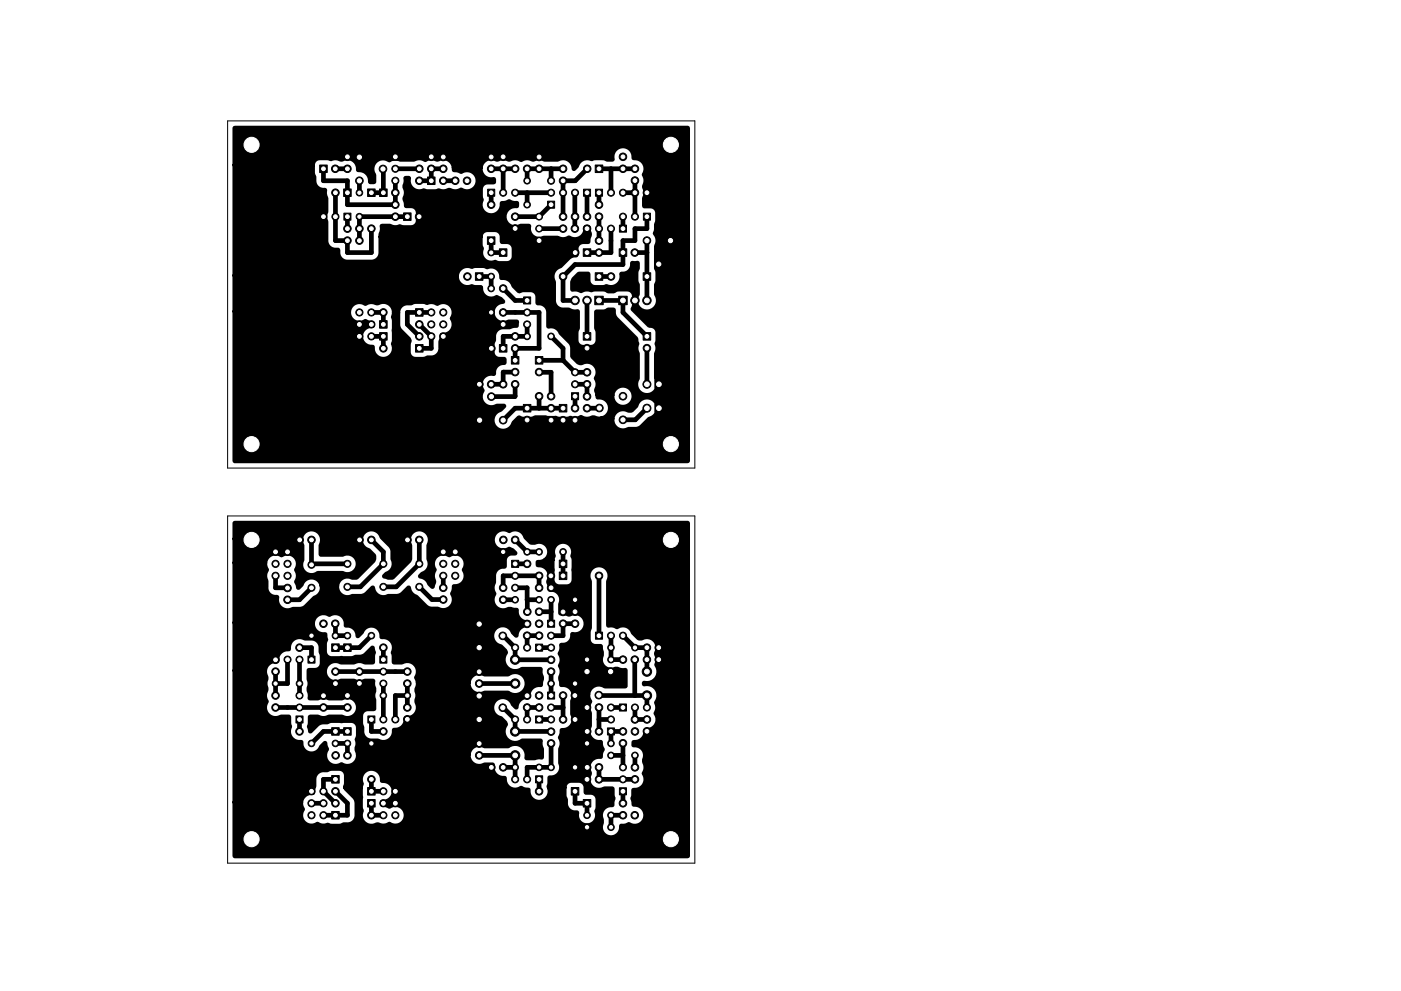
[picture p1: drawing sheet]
<svg xmlns="http://www.w3.org/2000/svg" width="297mm" height="210mm" viewBox="0 0 297 210" stroke-linecap="round" stroke-linejoin="round" font-family="sans-serif">
<path d="M48.3 25.6h99v73.7h-99zM48.3 109.5h99v73.6h-99z" fill="none" stroke="#000" stroke-width=".21"/>
<g fill="#000" stroke="#000" stroke-width=".21">
<path d="M67.8 35h1.6v1.6h-1.6zM83.1 32.5h1.5v1.5h-1.5zM90.6 37.5h1.6v1.6h-1.6zM126.2 35h1.6v1.6h-1.6zM72.9 45.2h1.5v1.5h-1.5zM72.9 40.1h1.6v1.6h-1.6zM77.9 40.1h1.6v1.6h-1.6zM80.5 40.1h1.6v1.6h-1.6zM85.6 45.2h1.6v1.6h-1.6zM100.8 57.9h1.6v1.6h-1.6zM103.4 40.1h1.5v1.5h-1.5zM103.3 50.2h1.6v1.6h-1.6z"/>
<path d="M105.9 52.8h1.6v1.6h-1.6zM116.1 42.7h1.5v1.5h-1.5zM123.7 40.1h1.5v1.5h-1.5zM123.7 52.8h1.6v1.6h-1.6zM126.2 40.1h1.6v1.5h-1.6zM126.2 57.9h1.6v1.6h-1.6zM131.3 52.8h1.6v1.6h-1.6zM131.3 47.8h1.5v1.5h-1.5zM136.4 45.2h1.5v1.5h-1.5zM136.4 57.9h1.6v1.6h-1.6zM80.5 68h1.6v1.6h-1.6zM80.5 70.6h1.6v1.6h-1.6z"/>
<path d="M88.1 73.1h1.6v1.6h-1.6zM88.1 65.5h1.6v1.6h-1.6zM105.9 73.1h1.6v1.6h-1.6zM108.4 75.6h1.6v1.6h-1.6zM111 63h1.5v1.5h-1.5zM113.5 75.6h1.6v1.6h-1.6zM123.7 70.6h1.6v1.6h-1.6zM126.1 62.8h1.8v1.8h-1.8zM131.2 62.8h1.8v1.8h-1.8zM136.4 70.6h1.6v1.6h-1.6zM111 85.8h1.6v1.6h-1.6zM116 88.3h1.6v1.6h-1.6z"/>
<path d="M118.6 85.8h1.6v1.6h-1.6zM121.2 83.3h1.5v1.5h-1.5zM138.9 80.7h1.6v1.7h-1.6zM138.9 85.8h1.6v1.7h-1.6zM108.5 118.9h1.5v1.5h-1.5zM118.6 118.8h1.6v1.6h-1.6zM65.3 139.2h1.5v1.5h-1.5zM70.3 136.6h1.6v1.6h-1.6zM72.9 136.6h1.6v1.6h-1.6zM113.5 136.7h1.6v1.5h-1.6zM116.1 131.6h1.5v1.5h-1.5zM118.6 121.4h1.6v1.6h-1.6z"/>
<path d="M126.2 134.1h1.6v1.5h-1.6zM62.7 151.9h1.6v1.5h-1.6zM70.3 154.4h1.6v1.6h-1.6zM72.9 154.4h1.6v1.6h-1.6zM78 151.9h1.5v1.5h-1.5zM80.5 139.2h1.5v1.5h-1.5zM113.5 151.9h1.6v1.5h-1.6zM116.1 146.8h1.5v1.5h-1.5zM128.8 154.4h1.5v1.5h-1.5zM131.3 149.4h1.5v1.5h-1.5zM70.3 164.5h1.6v1.6h-1.6zM70.3 172.2h1.6v1.6h-1.6z"/>
<path d="M77.9 169.6h1.6v1.6h-1.6zM77.9 167.1h1.6v1.6h-1.6zM113.5 164.6h1.6v1.5h-1.6zM121.1 167.1h1.6v1.6h-1.6zM123.7 169.6h1.6v1.6h-1.6zM131.3 167.1h1.5v1.5h-1.5z"/>
<circle cx="53.3" cy="30.7" r="3.2"/>
<circle cx="71.1" cy="35.8" r=".8"/>
<circle cx="73.7" cy="35.8" r=".8"/>
<circle cx="73.7" cy="33.3" r=".8"/>
<circle cx="76.2" cy="33.3" r=".81"/>
<circle cx="76.2" cy="38.3" r=".81"/>
<circle cx="81.2" cy="35.8" r=".81"/>
<circle cx="83.8" cy="38.3" r=".75"/>
<circle cx="83.8" cy="35.8" r=".75"/>
<circle cx="88.9" cy="35.8" r=".8"/>
<circle cx="88.9" cy="38.3" r=".8"/>
<circle cx="91.4" cy="35.8" r=".8"/>
<circle cx="91.4" cy="33.3" r=".8"/>
<circle cx="94" cy="33.3" r=".8"/>
<circle cx="94" cy="35.8" r=".8"/>
<circle cx="94" cy="38.3" r=".8"/>
<circle cx="96.5" cy="38.3" r=".8"/>
<circle cx="99" cy="38.3" r=".8"/>
<circle cx="104.1" cy="33.3" r=".8"/>
<circle cx="104.1" cy="35.8" r=".8"/>
<circle cx="106.7" cy="35.8" r=".8"/>
<circle cx="106.7" cy="33.3" r=".8"/>
<circle cx="109.2" cy="35.8" r=".8"/>
<circle cx="111.8" cy="35.8" r=".8"/>
<circle cx="111.8" cy="38.3" r=".7"/>
<circle cx="114.3" cy="33.3" r=".8"/>
<circle cx="114.3" cy="35.8" r=".8"/>
<circle cx="116.8" cy="38.3" r=".75"/>
<circle cx="119.4" cy="35.8" r=".8"/>
<circle cx="119.4" cy="38.3" r=".8"/>
<circle cx="124.5" cy="35.8" r=".8"/>
<circle cx="132.1" cy="33.3" r=".8"/>
<circle cx="132.1" cy="35.8" r=".8"/>
<circle cx="134.6" cy="38.3" r=".8"/>
<circle cx="134.6" cy="35.8" r=".8"/>
<circle cx="142.2" cy="30.7" r="3.2"/>
<circle cx="68.6" cy="46" r=".75"/>
<circle cx="71.1" cy="46" r=".75"/>
<circle cx="71.1" cy="40.9" r=".8"/>
<circle cx="73.7" cy="51" r=".8"/>
<circle cx="73.7" cy="48.5" r=".8"/>
<circle cx="76.2" cy="51" r=".8"/>
<circle cx="76.2" cy="48.5" r=".8"/>
<circle cx="76.2" cy="40.9" r=".7"/>
<circle cx="76.2" cy="46" r=".7"/>
<circle cx="78.7" cy="48.5" r=".8"/>
<circle cx="83.8" cy="40.9" r=".8"/>
<circle cx="83.8" cy="43.4" r=".8"/>
<circle cx="83.8" cy="46" r=".8"/>
<circle cx="88.9" cy="46" r=".8"/>
<circle cx="99.1" cy="58.7" r=".8"/>
<circle cx="104.1" cy="43.4" r=".8"/>
<circle cx="104.1" cy="53.6" r=".7"/>
<circle cx="104.1" cy="58.7" r=".7"/>
<circle cx="106.7" cy="40.9" r=".75"/>
<circle cx="109.2" cy="48.5" r=".8"/>
<circle cx="109.2" cy="40.9" r=".75"/>
<circle cx="109.2" cy="46" r=".8"/>
<circle cx="111.8" cy="43.4" r=".7"/>
<circle cx="114.3" cy="46" r=".72"/>
<circle cx="114.3" cy="51" r=".72"/>
<circle cx="114.3" cy="48.5" r=".72"/>
<circle cx="116.8" cy="40.9" r=".75"/>
<circle cx="119.4" cy="40.9" r=".75"/>
<circle cx="119.4" cy="58.7" r=".8"/>
<circle cx="119.4" cy="46" r=".8"/>
<circle cx="119.4" cy="48.5" r=".8"/>
<circle cx="121.9" cy="48.5" r=".8"/>
<circle cx="121.9" cy="40.9" r=".75"/>
<circle cx="121.9" cy="46" r=".8"/>
<circle cx="122" cy="53.6" r=".8"/>
<circle cx="124.5" cy="46" r=".8"/>
<circle cx="124.5" cy="48.5" r=".8"/>
<circle cx="127" cy="48.5" r=".75"/>
<circle cx="127" cy="43.4" r=".8"/>
<circle cx="127" cy="51" r=".8"/>
<circle cx="127" cy="46" r=".8"/>
<circle cx="127" cy="53.6" r=".8"/>
<circle cx="129.5" cy="40.9" r=".75"/>
<circle cx="129.5" cy="48.5" r=".75"/>
<circle cx="129.5" cy="58.7" r=".8"/>
<circle cx="132.1" cy="40.9" r=".75"/>
<circle cx="132.1" cy="46" r=".75"/>
<circle cx="134.6" cy="53.6" r=".8"/>
<circle cx="134.6" cy="46" r=".75"/>
<circle cx="134.6" cy="40.9" r=".8"/>
<circle cx="137.2" cy="40.9" r=".8"/>
<circle cx="137.2" cy="51" r=".81"/>
<circle cx="139.7" cy="56" r=".81"/>
<circle cx="142.2" cy="51" r=".81"/>
<circle cx="76.2" cy="66.3" r=".76"/>
<circle cx="76.2" cy="71.4" r=".76"/>
<circle cx="76.2" cy="68.8" r=".76"/>
<circle cx="78.7" cy="68.8" r=".76"/>
<circle cx="78.7" cy="71.4" r=".76"/>
<circle cx="78.7" cy="66.3" r=".76"/>
<circle cx="81.3" cy="66.3" r=".8"/>
<circle cx="81.3" cy="73.9" r=".8"/>
<circle cx="88.9" cy="68.8" r=".8"/>
<circle cx="88.9" cy="71.4" r=".8"/>
<circle cx="91.4" cy="68.8" r=".76"/>
<circle cx="91.4" cy="71.4" r=".76"/>
<circle cx="91.4" cy="66.3" r=".76"/>
<circle cx="94" cy="71.4" r=".76"/>
<circle cx="94" cy="66.3" r=".76"/>
<circle cx="94" cy="68.8" r=".76"/>
<circle cx="104.1" cy="66.3" r=".7"/>
<circle cx="104.1" cy="61.2" r=".7"/>
<circle cx="104.2" cy="73.9" r=".8"/>
<circle cx="106.7" cy="61.2" r=".8"/>
<circle cx="106.7" cy="66.3" r=".8"/>
<circle cx="106.7" cy="68.8" r=".8"/>
<circle cx="109.2" cy="78.9" r=".8"/>
<circle cx="109.2" cy="73.9" r=".8"/>
<circle cx="109.2" cy="71.4" r=".8"/>
<circle cx="111.8" cy="66.3" r=".75"/>
<circle cx="111.8" cy="68.8" r=".75"/>
<circle cx="111.8" cy="71.4" r=".7"/>
<circle cx="114.3" cy="78.9" r=".8"/>
<circle cx="116.8" cy="71.4" r=".7"/>
<circle cx="121.9" cy="79" r=".75"/>
<circle cx="121.9" cy="63.7" r=".9"/>
<circle cx="124.5" cy="73.9" r=".8"/>
<circle cx="124.5" cy="79" r=".8"/>
<circle cx="124.5" cy="63.7" r=".9"/>
<circle cx="134.6" cy="63.7" r=".9"/>
<circle cx="137.2" cy="73.9" r=".8"/>
<circle cx="137.2" cy="63.7" r=".9"/>
<circle cx="53.3" cy="94.2" r="3.2"/>
<circle cx="101.6" cy="81.5" r=".8"/>
<circle cx="101.7" cy="89.1" r=".81"/>
<circle cx="104.1" cy="81.5" r=".8"/>
<circle cx="104.2" cy="84.1" r=".81"/>
<circle cx="106.7" cy="81.5" r=".8"/>
<circle cx="106.7" cy="89.1" r=".81"/>
<circle cx="109.2" cy="81.5" r=".8"/>
<circle cx="111.8" cy="89.1" r=".8"/>
<circle cx="114.3" cy="84.1" r=".8"/>
<circle cx="116.8" cy="84.1" r=".8"/>
<circle cx="116.8" cy="86.6" r=".8"/>
<circle cx="119.4" cy="89.1" r=".8"/>
<circle cx="121.9" cy="81.5" r=".75"/>
<circle cx="121.9" cy="86.6" r=".8"/>
<circle cx="121.9" cy="89.1" r=".8"/>
<circle cx="124.5" cy="84.1" r=".8"/>
<circle cx="124.5" cy="86.6" r=".8"/>
<circle cx="124.5" cy="81.5" r=".8"/>
<circle cx="127.1" cy="86.6" r=".81"/>
<circle cx="132.1" cy="84.1" r=".81"/>
<circle cx="132.1" cy="89.1" r=".81"/>
<circle cx="137.2" cy="81.5" r=".85"/>
<circle cx="137.2" cy="86.6" r=".85"/>
<circle cx="142.2" cy="94.2" r="3.2"/>
<circle cx="53.3" cy="114.5" r="3.2"/>
<circle cx="58.4" cy="117.1" r=".76"/>
<circle cx="58.4" cy="119.6" r=".76"/>
<circle cx="61" cy="117.1" r=".76"/>
<circle cx="61" cy="119.6" r=".76"/>
<circle cx="63.5" cy="114.5" r=".8"/>
<circle cx="66" cy="119.8" r=".75"/>
<circle cx="66" cy="114.5" r=".8"/>
<circle cx="73.7" cy="119.6" r=".75"/>
<circle cx="76.2" cy="114.5" r=".8"/>
<circle cx="78.7" cy="114.5" r=".8"/>
<circle cx="81.3" cy="119.6" r=".75"/>
<circle cx="86.4" cy="114.5" r=".8"/>
<circle cx="88.9" cy="119.6" r=".75"/>
<circle cx="88.9" cy="114.5" r=".8"/>
<circle cx="94" cy="117.1" r=".76"/>
<circle cx="94" cy="119.6" r=".76"/>
<circle cx="96.5" cy="117.1" r=".76"/>
<circle cx="96.5" cy="119.6" r=".76"/>
<circle cx="106.7" cy="117.1" r=".7"/>
<circle cx="106.7" cy="114.5" r=".8"/>
<circle cx="109.2" cy="114.5" r=".8"/>
<circle cx="111.8" cy="119.6" r=".8"/>
<circle cx="111.8" cy="117.1" r=".7"/>
<circle cx="114.3" cy="117.1" r=".7"/>
<circle cx="119.4" cy="117.1" r=".7"/>
<circle cx="142.2" cy="114.5" r="3.2"/>
<circle cx="58.4" cy="140" r=".8"/>
<circle cx="58.4" cy="122.2" r=".76"/>
<circle cx="61" cy="124.7" r=".8"/>
<circle cx="61" cy="139.9" r=".75"/>
<circle cx="61" cy="122.2" r=".76"/>
<circle cx="61" cy="127.2" r=".8"/>
<circle cx="63.5" cy="139.9" r=".75"/>
<circle cx="63.5" cy="137.4" r=".8"/>
<circle cx="66" cy="124.7" r=".75"/>
<circle cx="66" cy="134.9" r=".7"/>
<circle cx="68.6" cy="132.3" r=".8"/>
<circle cx="71.1" cy="132.3" r=".8"/>
<circle cx="71.1" cy="134.9" r=".7"/>
<circle cx="73.7" cy="124.5" r=".75"/>
<circle cx="73.7" cy="134.9" r=".7"/>
<circle cx="78.7" cy="134.9" r=".7"/>
<circle cx="81.3" cy="124.5" r=".75"/>
<circle cx="81.3" cy="137.4" r=".8"/>
<circle cx="88.9" cy="124.5" r=".75"/>
<circle cx="94" cy="127.2" r=".8"/>
<circle cx="94" cy="122.2" r=".76"/>
<circle cx="94" cy="124.7" r=".8"/>
<circle cx="96.5" cy="122.2" r=".76"/>
<circle cx="101.6" cy="137.4" r=".81"/>
<circle cx="101.6" cy="132.4" r=".81"/>
<circle cx="106.6" cy="134.9" r=".81"/>
<circle cx="106.7" cy="127.2" r=".8"/>
<circle cx="106.7" cy="124.7" r=".8"/>
<circle cx="109.2" cy="139.9" r="1"/>
<circle cx="109.2" cy="124.7" r=".75"/>
<circle cx="109.2" cy="122.2" r=".75"/>
<circle cx="109.2" cy="137.4" r=".75"/>
<circle cx="109.2" cy="127.2" r=".7"/>
<circle cx="111.8" cy="132.4" r=".8"/>
<circle cx="111.8" cy="137.4" r=".75"/>
<circle cx="111.8" cy="134.9" r=".8"/>
<circle cx="111.8" cy="129.8" r=".8"/>
<circle cx="114.3" cy="132.3" r=".8"/>
<circle cx="114.3" cy="124.7" r=".8"/>
<circle cx="114.3" cy="122.2" r=".8"/>
<circle cx="114.3" cy="129.8" r=".8"/>
<circle cx="114.3" cy="134.9" r=".8"/>
<circle cx="114.3" cy="127.2" r=".7"/>
<circle cx="116.8" cy="122.2" r=".8"/>
<circle cx="116.8" cy="140" r=".8"/>
<circle cx="116.8" cy="134.9" r=".75"/>
<circle cx="116.8" cy="137.4" r=".75"/>
<circle cx="116.8" cy="124.7" r=".8"/>
<circle cx="116.8" cy="127.2" r=".7"/>
<circle cx="119.4" cy="129.8" r=".8"/>
<circle cx="119.4" cy="132.3" r=".8"/>
<circle cx="121.9" cy="129.8" r=".8"/>
<circle cx="121.9" cy="132.3" r=".8"/>
<circle cx="121.9" cy="127.2" r=".7"/>
<circle cx="124.5" cy="139.9" r=".7"/>
<circle cx="127" cy="122.2" r=".8"/>
<circle cx="129.5" cy="134.9" r=".75"/>
<circle cx="129.5" cy="139.9" r=".7"/>
<circle cx="129.5" cy="137.4" r=".7"/>
<circle cx="132.1" cy="134.9" r=".75"/>
<circle cx="132.1" cy="139.9" r=".8"/>
<circle cx="134.6" cy="139.9" r=".8"/>
<circle cx="134.6" cy="137.4" r=".7"/>
<circle cx="137.2" cy="137.4" r=".8"/>
<circle cx="137.2" cy="139.9" r=".8"/>
<circle cx="139.7" cy="139.9" r=".8"/>
<circle cx="139.7" cy="137.4" r=".8"/>
<circle cx="58.4" cy="147.6" r=".8"/>
<circle cx="58.4" cy="150.1" r=".8"/>
<circle cx="58.4" cy="142.5" r=".8"/>
<circle cx="58.4" cy="145" r=".7"/>
<circle cx="63.5" cy="147.6" r=".75"/>
<circle cx="63.5" cy="150.1" r=".75"/>
<circle cx="63.5" cy="155.2" r=".8"/>
<circle cx="63.5" cy="145" r=".7"/>
<circle cx="66" cy="157.7" r=".7"/>
<circle cx="68.6" cy="147.6" r=".8"/>
<circle cx="68.6" cy="150.1" r=".8"/>
<circle cx="71.1" cy="145" r=".8"/>
<circle cx="71.1" cy="142.5" r=".8"/>
<circle cx="71.1" cy="157.7" r=".7"/>
<circle cx="73.7" cy="147.6" r=".8"/>
<circle cx="73.7" cy="150.1" r=".8"/>
<circle cx="73.7" cy="157.7" r=".7"/>
<circle cx="76.2" cy="145" r=".8"/>
<circle cx="76.2" cy="142.5" r=".8"/>
<circle cx="78.7" cy="157.7" r=".7"/>
<circle cx="81.3" cy="145" r=".75"/>
<circle cx="81.3" cy="142.5" r=".75"/>
<circle cx="81.3" cy="152.6" r=".75"/>
<circle cx="81.3" cy="155.2" r=".8"/>
<circle cx="81.3" cy="147.6" r=".7"/>
<circle cx="83.8" cy="152.6" r=".75"/>
<circle cx="86.4" cy="152.6" r=".8"/>
<circle cx="86.4" cy="150.1" r=".8"/>
<circle cx="86.4" cy="142.5" r=".8"/>
<circle cx="86.4" cy="145" r=".8"/>
<circle cx="86.4" cy="147.6" r=".7"/>
<circle cx="101.6" cy="142.5" r=".8"/>
<circle cx="101.6" cy="157.8" r=".8"/>
<circle cx="101.6" cy="145" r=".8"/>
<circle cx="101.6" cy="152.6" r=".81"/>
<circle cx="101.6" cy="147.6" r=".81"/>
<circle cx="106.6" cy="150.1" r=".81"/>
<circle cx="109.2" cy="155.2" r="1"/>
<circle cx="109.2" cy="145" r="1"/>
<circle cx="109.2" cy="152.6" r=".75"/>
<circle cx="111.8" cy="147.6" r=".8"/>
<circle cx="111.8" cy="152.6" r=".75"/>
<circle cx="111.8" cy="150.1" r=".8"/>
<circle cx="114.3" cy="147.6" r=".8"/>
<circle cx="114.3" cy="150.1" r=".8"/>
<circle cx="116.8" cy="155.2" r=".8"/>
<circle cx="116.8" cy="150.1" r=".75"/>
<circle cx="116.8" cy="152.6" r=".75"/>
<circle cx="116.8" cy="157.7" r=".8"/>
<circle cx="116.8" cy="142.5" r=".8"/>
<circle cx="116.8" cy="145" r=".7"/>
<circle cx="119.4" cy="147.6" r=".8"/>
<circle cx="119.4" cy="152.6" r=".8"/>
<circle cx="121.9" cy="147.6" r=".8"/>
<circle cx="121.9" cy="152.6" r=".8"/>
<circle cx="121.9" cy="145" r=".7"/>
<circle cx="124.5" cy="150.1" r=".8"/>
<circle cx="124.5" cy="157.7" r=".7"/>
<circle cx="124.5" cy="142.5" r=".81"/>
<circle cx="124.5" cy="155.2" r=".8"/>
<circle cx="127" cy="147.5" r=".81"/>
<circle cx="127" cy="155.2" r=".8"/>
<circle cx="127" cy="150.1" r=".8"/>
<circle cx="129.5" cy="142.5" r=".81"/>
<circle cx="129.5" cy="150.1" r=".75"/>
<circle cx="129.5" cy="152.6" r=".75"/>
<circle cx="129.5" cy="157.7" r=".7"/>
<circle cx="132.1" cy="157.7" r=".8"/>
<circle cx="132.1" cy="155.2" r=".8"/>
<circle cx="134.6" cy="150.1" r=".75"/>
<circle cx="134.6" cy="155.2" r=".8"/>
<circle cx="134.6" cy="152.6" r=".8"/>
<circle cx="137.2" cy="155.1" r=".8"/>
<circle cx="137.2" cy="147.6" r="1"/>
<circle cx="137.2" cy="142.5" r="1"/>
<circle cx="137.2" cy="150.1" r=".75"/>
<circle cx="137.2" cy="152.6" r=".8"/>
<circle cx="53.3" cy="178" r="3.2"/>
<circle cx="66" cy="170.4" r=".76"/>
<circle cx="66" cy="167.9" r=".76"/>
<circle cx="66" cy="173" r=".76"/>
<circle cx="68.6" cy="167.9" r=".76"/>
<circle cx="68.6" cy="173" r=".76"/>
<circle cx="68.6" cy="170.4" r=".76"/>
<circle cx="71.1" cy="170.4" r=".8"/>
<circle cx="71.1" cy="167.9" r=".8"/>
<circle cx="71.2" cy="160.3" r=".8"/>
<circle cx="73.7" cy="160.3" r=".8"/>
<circle cx="78.7" cy="173" r=".8"/>
<circle cx="78.7" cy="165.3" r=".8"/>
<circle cx="81.3" cy="167.9" r=".76"/>
<circle cx="81.3" cy="170.4" r=".76"/>
<circle cx="81.3" cy="173" r=".76"/>
<circle cx="83.8" cy="167.9" r=".76"/>
<circle cx="83.8" cy="170.4" r=".76"/>
<circle cx="83.8" cy="173" r=".76"/>
<circle cx="101.6" cy="160.3" r=".8"/>
<circle cx="104.2" cy="162.8" r=".8"/>
<circle cx="106.7" cy="162.8" r=".8"/>
<circle cx="109.2" cy="160.3" r="1"/>
<circle cx="109.2" cy="165.3" r=".75"/>
<circle cx="109.2" cy="162.8" r=".7"/>
<circle cx="111.8" cy="165.3" r=".75"/>
<circle cx="114.3" cy="167.9" r=".8"/>
<circle cx="114.3" cy="162.8" r=".7"/>
<circle cx="116.8" cy="162.8" r=".7"/>
<circle cx="121.9" cy="162.8" r=".7"/>
<circle cx="124.5" cy="165.3" r=".8"/>
<circle cx="124.5" cy="175.5" r=".7"/>
<circle cx="124.5" cy="173" r=".7"/>
<circle cx="124.5" cy="162.8" r=".8"/>
<circle cx="127" cy="165.3" r=".8"/>
<circle cx="127" cy="162.8" r=".8"/>
<circle cx="129.5" cy="175.5" r=".7"/>
<circle cx="129.5" cy="160.3" r=".7"/>
<circle cx="129.5" cy="173" r=".7"/>
<circle cx="132.1" cy="162.8" r=".75"/>
<circle cx="132.1" cy="165.3" r=".75"/>
<circle cx="132.1" cy="170.4" r=".8"/>
<circle cx="132.1" cy="173" r=".8"/>
<circle cx="134.6" cy="173" r=".8"/>
<circle cx="134.6" cy="165.3" r=".8"/>
<circle cx="134.6" cy="162.8" r=".8"/>
<circle cx="134.6" cy="160.3" r=".7"/>
<circle cx="142.2" cy="178" r="3.2"/>
</g>
<g fill="none" stroke="#000" stroke-width="1">
<path d="M68.6 35.8v2.5h5.1v5.1h10.1v-5.1M71.1 35.8h2.6M76.2 38.3v2.6M81.2 35.8l.1 5.1h-2.6M83.8 35.8h5.1M94 35.8h-2.6v2.5h-2.5M94 38.3h2.5M104.1 35.8h5.1M106.7 35.8v5.1M116.8 35.8v2.5M119.4 35.8h-7.6v2.5M124.5 35.8l-2.5 2.5h-2.6v7.7"/>
<path d="M127 35.8h7.6M129.5 35.8v5.1M134.6 38.3v7.7M71.1 40.9v10.1h2.6v2.6h5v-5.1M73.7 46v2.5M86.4 46h-10.2v5M101.6 58.7h2.5v2.5M104.1 40.9v2.5M104.1 51v2.6h2.6M109.2 40.9h7.6M111.8 40.9v2.5M114.3 48.5h5.1"/>
<path d="M116.8 43.4l-2.5 2.6h-5.1M121.9 40.9v7.6M124.5 40.9v5.1M127 40.9v2.5M127 46v5M127 58.7h2.5M129.5 48.5v5.1h-5M132.1 46v2.5M132.1 40.9h2.5M134.6 53.6h2.6M137.2 46v2.5h-2.6v2.5h-2.5v5.1h-10.2l-2.5 2.6v5h2.5M137.2 51v12.7"/>
<path d="M78.7 66.3h2.6v2.5M78.7 71.4h2.6v2.5M88.9 68.8l2.5 2.6v2.5h-2.5M91.4 66.3h-5v2.5l2.5 2.6M106.7 66.3h7.6v7.6h-5.1v2.5M106.7 61.2l2.5 2.5h2.6M109.2 78.9l-2.5 .1v2.5h-2.6M111.8 68.8v2.6h-5.1v2.5M114.3 79h2.5v5.1M114.3 76.4h5.1M116.8 71.4l2.6 2.5v2.5M119.4 76.4l2.5 2.6h2.6"/>
<path d="M124.5 63.7v7.7M127 63.7h5.1v2.6l5.1 5.1M137.2 73.9v7.6M109.2 81.5l-.1 2.6h-4.9M114.3 84.1v2.5M119.4 86.6h-10.2l-2.5 2.5M121.9 81.5h2.6v2.6M121.9 84.1v2.5M127.1 86.6h-2.6M137.2 86.6l-2.5 2.5h-2.6M66 114.5v5.3l.2-.2h7.5M78.7 114.5l2.6 2.6v2.5l-4.9 4.9h-2.7"/>
<path d="M88.9 114.5v5.1l-4.9 4.9h-2.7M109.2 119.6h2.6M109.2 114.5l2.6 2.6h2.5M119.4 117.1v5.1M58.4 122.2v2.5h2.6M61 139.9v5.1h-2.6M63.5 137.4h2.5v2.5M63.5 139.9v7.7M66 124.7l-2.5 2.5h-2.5M71.1 132.3v2.6h2.6M78.7 134.9l-2.5 2.5h-5.1M81.3 137.4v2.5"/>
<path d="M88.9 124.5l2.7 2.7h2.4M94 122.2v2.5M106.6 134.9l2.6 2.5v2.5M106.7 127.2h2.5M106.7 124.7v-2.5h7.6v2.5M109.1 139.9l.2 .1h7.5M109.2 124.7h2.6v2.5M111.8 127.2h2.5M111.8 127.2v2.6M114.3 134.9h-2.5v2.5M114.3 137.4h2.5M114.3 129.8h2.5"/>
<path d="M116.8 127.2v5.1M121.9 132.3h-2.5v2.6h-2.6M127 122.2v12.7M129.5 134.9v5h2.6M132.1 134.9l2.5 2.5h2.6v5.1M134.6 139.9v7.7M58.4 142.5v5.1M58.4 150.1h15.3M63.5 152.6v2.6M71.1 157.7h2.6v2.6M71.1 142.5h15.3M73.7 155.2h-5.1l-2.6 2.5"/>
<path d="M78.7 152.6v2.6h2.6M81.3 145v7.6M86.4 147.6h-2.6v5M86.4 145v5.1M101.6 145h7.6M106.6 150.1l2.6 2.5v2.6h7.6M114.3 150.1h-2.5v2.5M114.3 152.6h2.5M116.8 157.7v5.1h-5v2.5M116.8 142.5v5.1M116.8 150.1h2.6M119.4 147.6v5"/>
<path d="M127 147.5l10.2 .1v2.5M127 150.1v5.1M127 152.6h2.5M129.5 150.1h2.6M132.1 155.2h-2.6v2.5M132.1 157.7v5.1M134.6 150.1v2.5h2.6M66 170.4h2.6M71.1 167.9l2.6 2.5v2.6h-5.1M71.1 165.3h-2.5v2.6l2.5 2.5M78.7 170.4v2.6h2.6M78.7 165.3v2.6h2.6"/>
<path d="M101.6 160.3h7.6v5M106.7 162.8h2.5M114.3 165.3v2.6M121.9 167.9v2.5h2.6v2.6M127 162.8v2.5h7.6M129.5 160.3h2.6M132.1 173h-2.6v2.5M132.1 167.9v2.5M134.6 160.3v2.5"/>
</g>
<path d="M49.8 27.2h96v70.6h-96v-31.7h24.1v.4a2.26 2.26 0 0 0 3.6 1.7l.6 .3h.9v.6a2.27 2.27 0 0 0-2.5 2.3 2.27 2.27 0 0 0 2.5 2.2 2.31 2.31 0 0 0 2.6 2.6 2.31 2.31 0 0 0 1.8-3.3l.2-.7v-4.2l-.2-.7 .2-1h.8v2.4a1.92 1.92 0 0 0 .6 1.6l1.7 1.7 .1 .3-.2 .8v1.6l.1 .6 .3 .5 .5 .3 .6 .1h1.9l.6-.3a2.18 2.18 0 0 0 2.8-2.1 3.9 3.9 0 0 1 .3-2.2v-.5a2.26 2.26 0 0 0 2.2-1.1 2.26 2.26 0 0 0 0-2.4 2.26 2.26 0 0 0-.3-2.9 2.26 2.26 0 0 0-2.9-.3l-.6-.3-.9-.1a1 1 0 0 1-1.2 0h-2.2l-.6 .3a2.2 2.2 0 0 0-2.8 2h-.8v-.2a2.3 2.3 0 0 0-3.5-1.8h-.3a2.23 2.23 0 0 0-2.3 .1 2.26 2.26 0 0 0-3.6 1.7h-24.1v-7.7h47v.5a2.3 2.3 0 0 0 3.2 1.9 2.75 2.75 0 0 0 1.9 .2 2.2 2.2 0 0 0 1.1 2.1 2.2 2.2 0 0 0 2.3 0l.8 .3 .5 .6a2.3 2.3 0 0 0-2.1 2.9 2.3 2.3 0 0 0 3.3 1.4h1.8l-.1 .8h-.5l-.9 .3h-1.3a1.99 1.99 0 0 0-2.1 2.1v.7l-.3 .9v1.6a1.51 1.51 0 0 0 1.5 1.5h1v.7a2.08 2.08 0 0 0-2.2 2.4 2.3 2.3 0 0 0-2.5 .9 2.3 2.3 0 0 0 .1 2.7 2.31 2.31 0 0 0 .2 2.8 2.31 2.31 0 0 0 2.8 .4h1.6l-.8 .8a2.32 2.32 0 0 0-1.1 3.9 2.32 2.32 0 0 0 3.9-1.1l1.1-1.1 1 .3h1.9l.6-.3h2.3a2.27 2.27 0 0 0 2 .1l.8 .2h1.6l.8-.2 .2 .1a2.26 2.26 0 0 0 2-.3l.6 .3a2.28 2.28 0 0 0 1.8-.2l1.3 .3 2.9-.1v.5a2.31 2.31 0 0 0 3.4 1.8l2.3-.2 2.3-2a2.36 2.36 0 0 0 1-4 2.36 2.36 0 0 0-3.9 1.2l-1 1h-.7a2.31 2.31 0 0 0-3.4 1.7h-2.3h.3a2.32 2.32 0 0 0 1.5-2.7 2.32 2.32 0 0 0-2.5-1.8v-.5h3v.5a2.32 2.32 0 0 0 3.5 1.7 2.32 2.32 0 0 0 0-3.9 2.32 2.32 0 0 0-3.5 1.7h-3l-.3-.8v-.4a2.27 2.27 0 0 0-.1-2.3 2.3 2.3 0 0 0-.3-2.9 2.3 2.3 0 0 0-2.8-.4l-.7-.2-1.2-1.2v-1.7l-.2-.8-.4-.6-1.9-1.9a2.18 2.18 0 0 0-2.6-1.4v-2.9a2.03 2.03 0 0 0-2.3-2 2.93 2.93 0 0 0-.2-2.1l-.5-.5-.5-.2h-1.8l-1 .2-1.1-1.1a2.28 2.28 0 0 0-2.6-1.7 2.24 2.24 0 0 0-3.1-2.3l-.8-.2h-1.6l-.8 .2-.2-.1a2.31 2.31 0 0 0-3 1.9h-47v-23.4h16.5v1.9l.3 .6a2.2 2.2 0 0 0 2 2.9l.3-.1-.1 .8 .3 .9v2.9a2.25 2.25 0 0 0 0 2.1v4a2.08 2.08 0 0 0 2.6 2 2.07 2.07 0 0 0 2.1 2.6h4.9a2 2 0 0 0 2-2.1v-3.3h21.1l.1 1.9 .2 .6a2.26 2.26 0 0 0 .5 2.5 2.26 2.26 0 0 0 2.4 .4l.6 .3h1.9a1.51 1.51 0 0 0 1.5-1.5v-1.9l-.3-.5-.4-.5a2.6 2.6 0 0 0-1.9-.2 2.37 2.37 0 0 0-.4-2.1l-.8-.4h-2.2l-.7 .4-.4 .5-.1 .5h-21.1v-.5l.3-1v-.7h1.7a2.27 2.27 0 0 0 2.1 .1l.8 .2h1.6a1.51 1.51 0 0 0 1.5-1.5l-.1-1.9-.2-.6-.4-.4a2.61 2.61 0 0 0-1.9-.2l-.1-.9-.2-.5 .2-.7a2.28 2.28 0 0 0-.2-1.9l.3-1.1-.1-.8h.7a2.29 2.29 0 0 0 .7 2.3 2.29 2.29 0 0 0 2.5 .3l.7 .3h1.6l.8-.3 .3 .2a2.28 2.28 0 0 0 1.8-.3 2.78 2.78 0 0 0 2.7 0 2.3 2.3 0 0 0 3.5-2 2.3 2.3 0 0 0-3.5-1.9l-.6-.3h-.9v-.5h5.5a2.3 2.3 0 0 0 2.9 2.4v.6h-1.3a1.51 1.51 0 0 0-1.5 1.5v1.5l.2 .8a2.31 2.31 0 0 0 1.6 3.3 2.31 2.31 0 0 0 2.7-2.6h.9l.6-.4 .7 .4h1v.6h-.2a2.31 2.31 0 0 0-2.4 2.7 2.31 2.31 0 0 0 3.4 1.6h1.7v.3a2.22 2.22 0 0 0 3.2 2.2h3a2.27 2.27 0 0 0 2.3-.1 2.3 2.3 0 0 0 2.5 .1 2.3 2.3 0 0 0 1.1-2.2h.6v.9a1.02 1.02 0 0 1 0 1.2l-.1 .9h-1a1.51 1.51 0 0 0-1.5 1.5v1.3h-.2a1.94 1.94 0 0 0-1.6 .7l-1.7 1.7a2.3 2.3 0 0 0-1.3 3.3v3.9a2 2 0 0 0 2.1 2h1.1l.2 .2a2.32 2.32 0 0 0 1.7 .2v3.6l-.3 .6v1.9a1.51 1.51 0 0 0 1.5 1.5l1.9-.1 .5-.2 .4-.4 .2-.5 .1-1.9-.3-.9v-3.5l1.7-.1 .7-.4h1.2v1l.3 .7 4.5 4.5v.6a.98 .98 0 0 1 0 1.1l.3 1.4-.1 5.4a2.36 2.36 0 0 0 2.1 3.5 2.36 2.36 0 0 0 2-3.6v-5.3a2.27 2.27 0 0 0 .1-2.1l.2-.7v-1.6a1.54 1.54 0 0 0-1.8-1.5l-3.5-3.5 .3-.7v-2.1a1.51 1.51 0 0 0-1.5-1.5l-2.1 .1-.7 .3h-1.3l-.4-.2-.6-.2-2.1 .1a.95 .95 0 0 1-1.1-.1l-.9 .1-.6 .3-1-.4-.8 .1v-1.6l.2-.5 1.1-1.2h2v1.4a1.51 1.51 0 0 0 1.5 1.5h1.6l.8-.2a2.29 2.29 0 0 0 2.4-.3 2.29 2.29 0 0 0 .8-2.4 2.04 2.04 0 0 0 2.3-2.3h1.1v1.2l-.3 .9v1.9l.3 .6v2a2.4 2.4 0 0 0 2 3.8 2.4 2.4 0 0 0 2-3.8v-2l.3-.9-.1-1.9-.2-.6v-4.8a2.29 2.29 0 0 0-.3-2.7l.2-.6 .1-1.3 .2-.6v-1.8l-.2-.8-.5-.4a2.93 2.93 0 0 0-2.1-.3l.1-1.7a2.28 2.28 0 0 0-.1-2.3l.1-.3a2.27 2.27 0 0 0-.1-2.3 2.3 2.3 0 0 0 0-2.5 2.3 2.3 0 0 0-2.2-1.1 2.31 2.31 0 0 0-2.5-2.5 2.31 2.31 0 0 0-2.1 2.8h-1.1l-.9-.3h-1.9a.98 .98 0 0 1-1.2 0 2.3 2.3 0 0 0-2.4 1.7l-.6 .6v-.2a2.3 2.3 0 0 0-3.5-1.8h-2.8a2.82 2.82 0 0 0-2.5 0l-.5-.2a2.26 2.26 0 0 0-1.9 .3 2.77 2.77 0 0 0-2.7-.1 2.82 2.82 0 0 0-2.5 0 2.3 2.3 0 0 0-3.5 1.8h-5.5l-.1-.5a2.3 2.3 0 0 0-3.4-1.3 2.77 2.77 0 0 0-2.6 .1l-.6-.3a2.28 2.28 0 0 0-1.8 .2h-2.9l-.4-.2a2.22 2.22 0 0 0-2 .4 2.31 2.31 0 0 0-2.9 .2 2.31 2.31 0 0 0-.3 2.9v1.5h-.8a2.32 2.32 0 0 0-2.5-2.6 2.31 2.31 0 0 0-3.5-2.2h-.3a2.27 2.27 0 0 0-2.1-.1l-.7-.2h-1.6a1.51 1.51 0 0 0-1.5 1.5h-16.5zM49.8 111h96v70.6h-96v-11.4h14l.1 .9 .3 .6-.2 .2a2.27 2.27 0 0 0 .5 2.8 2.27 2.27 0 0 0 2.8 .1l.6 .3 .9 .1a1 1 0 0 1 1.2 0h2.2l.6-.2a2.18 2.18 0 0 0 2.9-2.1v-2.5l-.2-.7-2.2-2.6h3.1v4.1l.3 .8-.2 .3a2.31 2.31 0 0 0 .8 2.5 2.31 2.31 0 0 0 2.6 .2h.3a2.23 2.23 0 0 0 2.3-.2 2.27 2.27 0 0 0 3.6-1.8 2.27 2.27 0 0 0-3.6-1.9l-.6-.3-.9-.1v-.6a2.27 2.27 0 0 0 2.6-2.2 2.27 2.27 0 0 0-2.6-2.3 2.31 2.31 0 0 0-2.6-2.5 2.31 2.31 0 0 0-1.7 3.2l-.3 .8h-3.1l.1-2.6-.1-.5-.3-.5-.5-.3-.6-.2-1.9 .1-.6 .2a2.18 2.18 0 0 0-2.8 2.1 3.9 3.9 0 0 1-.3 2.3v.5a2.26 2.26 0 0 0-2.5 2h-14v-27.9h6.3l.3 1.3-.2 1.2 .1 .9a1.14 1.14 0 0 1-.1 1.2 2.26 2.26 0 0 0 .3 1.9 2.3 2.3 0 0 0 .2 2.9 2.3 2.3 0 0 0 2.9 .4h1.6l.1 1.6 .1 .4-.1 .4a2.3 2.3 0 0 0 2.5 3 2.2 2.2 0 0 0 1.7 2.4 2.2 2.2 0 0 0 2.6-1.4l.8-.8 .1 .7 .3 .5-.2 .3a2.3 2.3 0 0 0 .5 2.8 2.3 2.3 0 0 0 2.8 .2 2.3 2.3 0 0 0 2.5 0 2.3 2.3 0 0 0 1.1-2.2h23.3v.5a2.3 2.3 0 0 0 3.4 1.8h1.7v.3a2.3 2.3 0 0 0 2.6 2.5 2.25 2.25 0 0 0 1.1 2.2 2.25 2.25 0 0 0 2.4-.1l.6 .3 .9 .2a2.31 2.31 0 0 0 2.6 2.5 2.31 2.31 0 0 0 1.9-3.1h3.1v1.9l.3 .6a2.21 2.21 0 0 0 2.4 2.8 2.22 2.22 0 0 0 2.4 2.8 2.22 2.22 0 0 0 1.8-3.1l.2-.6 .1-1.9a1.51 1.51 0 0 0-1.5-1.5h-1.1v-1a1.51 1.51 0 0 0-1.5-1.5l-2.2 .1-.6 .6-.3 .8h-3.1l-.1-.3 .1-.4 .1-1.4a2.2 2.2 0 0 0 2.2-3.1l.1-3.1a2.27 2.27 0 0 0-.1-2.3l.3-.6 .1-1a2.31 2.31 0 0 0 2.2-3.4v-2.8l.3-.9v-.5h2.9l.1 .9 .4 .6-.3 .6a2.28 2.28 0 0 0 .2 1.9v2.7a2.3 2.3 0 0 0 .1 2.5 2.3 2.3 0 0 0 2.2 1l.1 .9 .3 .6-.3 .6-.1 .9a2.3 2.3 0 0 0-2.2 1 2.3 2.3 0 0 0-.1 2.5 2.68 2.68 0 0 0 .5 3.1 2.3 2.3 0 0 0 2.6 .2h1.7l.1 1.6 .1 .5-.2 1.4a2.2 2.2 0 0 0-2.3 3.1l-.1 1a2.21 2.21 0 0 0 1.9 2.8 2.21 2.21 0 0 0 2.4-2.5h1.1l.5-.3 .2 .1a2.31 2.31 0 0 0 3.3-1.6 2.31 2.31 0 0 0-2.4-2.7l-.3-1.3 .2-.5v-1.3a2.3 2.3 0 0 0 2.3-1 2.3 2.3 0 0 0-.1-2.5l.3-.6a2.28 2.28 0 0 0-.2-1.8l.1-.8a2.21 2.21 0 0 0-2.4-2.8l.1-.6a2.31 2.31 0 0 0 2.5-2.6 2.3 2.3 0 0 0 2.2-1.1 2.3 2.3 0 0 0-.1-2.5l.3-.5a2.24 2.24 0 0 0-.1-1.7 2.5 2.5 0 0 0 .1-2.9 2.5 2.5 0 0 0-2.7-1.1v-.2l.3 .1a2.5 2.5 0 0 0 2.4-1.2 2.5 2.5 0 0 0-.1-2.8 2.87 2.87 0 0 0 0-2.4 2.3 2.3 0 0 0-.4-2.8 2.3 2.3 0 0 0-2.8-.4l-.6-.1-1.2-1.1-.1-.4a2.25 2.25 0 0 0-3.3-.8l-1-.4-.8 .1v-9.4a2.31 2.31 0 0 0-2-3.4 2.31 2.31 0 0 0-2 3.4v10l-.2 .5-.1 1.8a1.51 1.51 0 0 0 1.5 1.5h1.2v.9a2.19 2.19 0 0 1-.1 1.7 2.2 2.2 0 0 0 3.2 2.2l1.4 .3h.7v3.4h-4.4a2.31 2.31 0 0 0-3.6 1.7h-2.9l-.1-.4a2.29 2.29 0 0 0-2.6-1.6l-.1-1.7a2.27 2.27 0 0 0-.1-2.4l.3-.5a2.27 2.27 0 0 0-.4-2l.4-1.1-.1-.7h.3a2.02 2.02 0 0 0 2.1-2.3 2.31 2.31 0 0 0 2.8-2.6 2.31 2.31 0 0 0-3.4-1.7l-1.2-.3-.8 .1v-1.9a2.2 2.2 0 0 0-2.2-3.1v-.6l-.3-1.2a2.3 2.3 0 0 0-.1-2.4 2.3 2.3 0 0 0-2.1-1v-.6a2.17 2.17 0 0 0 1.6-.5h1.4v4.2l.2 .8 .4 .4 .6 .2 1.9 .1a1.51 1.51 0 0 0 1.5-1.5v-4.2l-.3-.8a2.22 2.22 0 0 0-2.1-3.1 2.22 2.22 0 0 0-2 3.1l-.2 .8h-1.4a2.2 2.2 0 0 0 .5-2.9 2.2 2.2 0 0 0-2.8-.8l-.9-.1a4.6 4.6 0 0 1-1.5-1.9 2.29 2.29 0 0 0-3-.5 2.3 2.3 0 0 0-3.6 1.9 2.3 2.3 0 0 0 3.6 2l.6 .3 .6 .6a1.7 1.7 0 0 0-2.2 1.5v1.3h-.2a1.99 1.99 0 0 0-2.1 2.1l-.1 1.3a2.27 2.27 0 0 0 .2 2.4 2.3 2.3 0 0 0 .2 2.8 2.3 2.3 0 0 0 2.8 .4l1.7 .2v.2a2.31 2.31 0 0 0 2.5 2.5v.5a2.3 2.3 0 0 0-2.5 2.2l-.9-1a2.32 2.32 0 0 0-3.9-.3 2.32 2.32 0 0 0 1.5 3.7l.9 .9 .1 .3a2.5 2.5 0 0 0 .2 3.3 2.5 2.5 0 0 0 3.3 .3h3.9v1.2a1.49 1.49 0 0 1 0 1.6v.5a2.3 2.3 0 0 0-2.6 2.5 2.29 2.29 0 0 0-2.5 2.3l-.9-1a2.32 2.32 0 0 0-3.9-.3 2.32 2.32 0 0 0 1.5 3.6l.9 .9 .1 .4a2.5 2.5 0 0 0 .2 3.3 2.5 2.5 0 0 0 3.3 .2h3.9l-.1 .8 .3 .9v1.8l-3.1 .1v-.3a2.51 2.51 0 0 0-1.2-2.4 2.51 2.51 0 0 0-2.8 .2l-5-.1a2.31 2.31 0 0 0-3.4 1.8h-23.3l-.1-.4a1.49 1.49 0 0 1 0-1.7l-.2-1 .2-.6 .1-1.9a1.51 1.51 0 0 0-1.5-1.5h-4.2l-.9 .3a2.53 2.53 0 0 0-2.3 .6l-1.3 1.3-.2-1 .1-.4 .1-1.6h1.7a2.28 2.28 0 0 0 2.2 0h2.9a2.31 2.31 0 0 0 3.4-2 2.31 2.31 0 0 0-3.5-2h-2.8a2.28 2.28 0 0 0-2.3 0h-1.7v-1.2a1.94 1.94 0 0 1 0-1.7l-.2-1.1v-1.9a2.93 2.93 0 0 0 2.1-.2l.4-.5 .3-.5v-1.8l-.3-.8a2.32 2.32 0 0 0-1.6-3h-1.8a2.31 2.31 0 0 0-3.4 2.3 2.25 2.25 0 0 0-2.5 2.5 2.3 2.3 0 0 0-2.6 2.1h-6.3v-10.2h16.5v.5a2.3 2.3 0 0 0 2.6 2l.2 1.1-.3 .9v1.9l.3 .5 .4 .5 .8 .2h4.2l.8-.2a3.4 3.4 0 0 0 2.3-.7l1.4-1.3 .2 1-.1 .4-.1 1.6h-1.7l-.4-.2a2.28 2.28 0 0 0-1.8 .2h-2.9a2.31 2.31 0 0 0-3.4 2 2.31 2.31 0 0 0 3.5 2h2.8a2.28 2.28 0 0 0 2.2 0h1.8v1.2a1.94 1.94 0 0 1 0 1.7l.2 1.1v1.9a2.93 2.93 0 0 0-2.1 .2l-.5 .5-.2 .5v1.8l.2 .8a2.28 2.28 0 0 0 2 3h1.4a2.3 2.3 0 0 0 2.5-.1 2.3 2.3 0 0 0 1-2.2 2.25 2.25 0 0 0 2.5-2.5 2.3 2.3 0 0 0 2.2-1 2.3 2.3 0 0 0 .1-2.4l.2-1.2-.2-1.6 .3-1.4h10.6a2.31 2.31 0 0 0 3.4 2.2h5l.3 .2a2.51 2.51 0 0 0 3.7-2.4 2.51 2.51 0 0 0-4-1.8h-5a2.31 2.31 0 0 0-3.4 1.8h-10.6l-.4-1a2.3 2.3 0 0 0-.3-2.9 2.3 2.3 0 0 0-2.8-.4h-1.7v-1.6l-.2-.4 .2-.4a2.3 2.3 0 0 0-2.6-3 2.2 2.2 0 0 0-1.6-2.4 2.2 2.2 0 0 0-2.6 1.4l-.8 .8v-.2a2.2 2.2 0 0 0-2.5-2 2.29 2.29 0 0 0-1.1-2.3 2.29 2.29 0 0 0-2.5 0 2.3 2.3 0 0 0-3.5 1.7h-16.5v-12.7h6.4v.9l.3 .6-.1 .2a2.27 2.27 0 0 0 0 2.1v1.5a2.03 2.03 0 0 0 2.3 2 2.3 2.3 0 0 0 .9 2.4 2.3 2.3 0 0 0 2.5 .1l2.2-.1 .6-.4 1.8-1.8 .4-.2a2.24 2.24 0 0 0 1.2-2.4h3.1v.4a2.26 2.26 0 0 0 3.3 1.8h1.7l.8-.1 1.8-1.7a2.26 2.26 0 0 0 3.3 1.8h1.7l.8-.1 1.9-1.7a2.26 2.26 0 0 0 1.5 2l2 1.9a1.97 1.97 0 0 0 1.5 .6h1.2a2.3 2.3 0 0 0 2.8-.4 2.3 2.3 0 0 0 .2-2.8l.3-.6 .1-1a2.26 2.26 0 0 0 2.2-1.1 2.26 2.26 0 0 0-.1-2.4 2.26 2.26 0 0 0-.3-2.9 2.26 2.26 0 0 0-2.9-.2 2.26 2.26 0 0 0-2.8 .2 2.26 2.26 0 0 0-.3 2.9l-.3 .6a2.27 2.27 0 0 0 .2 1.7l-.3 1.3-.6-.7-.2-.4a2.25 2.25 0 0 0-1.8-1.1l.9-.7a2.26 2.26 0 0 0 .9-3v-3a2.31 2.31 0 0 0-2-3.4 2.31 2.31 0 0 0-2 3.5v2.9l-.2 .4-3.5 3.5h-.9l-.8-.2 .5-.5a2.26 2.26 0 0 0 1.3-3.2l-.2-2.3-.4-.6-1.7-1.8a2.31 2.31 0 0 0-3.9-1 2.31 2.31 0 0 0 1 3.9l1.2 1.1-.2 1.1-3.5 3.5h-.9l-.4-.2a2.26 2.26 0 0 0-2.9 2h-3.1l-.1-.2a2.26 2.26 0 0 0-2.2-1.7 2.26 2.26 0 0 0-2.1 1.6l-.6 .7-.5-1.3 .2-.2a2.23 2.23 0 0 0-.2-2.3 2.26 2.26 0 0 0-.2-2.9 2.26 2.26 0 0 0-2.9-.2 2.26 2.26 0 0 0-3.5 1.6h-6.4v-5.1h13.9l.3 1.4v3.1a2.26 2.26 0 0 0 .6 2.7 2.26 2.26 0 0 0 2.8 .1h5.2l.4 .2a2.26 2.26 0 0 0 2.9-2.4 2.26 2.26 0 0 0-3.3-1.8h-4.6v-1.9a2.31 2.31 0 0 0-1.3-3.4 2.31 2.31 0 0 0-3 2h-13.9z" fill="#000" stroke="#000" stroke-width="1"/>
<g fill="#fff" stroke="#fff" stroke-width=".21">
<circle cx="127" cy="53.6" r=".4"/>
<circle cx="127" cy="51" r=".4"/>
<circle cx="132.1" cy="48.5" r=".4"/>
<circle cx="127" cy="48.5" r=".4"/>
<circle cx="129.5" cy="48.5" r=".4"/>
<circle cx="122" cy="53.6" r=".4"/>
<circle cx="124.5" cy="53.6" r=".4"/>
<circle cx="78.7" cy="48.5" r=".4"/>
<circle cx="78.7" cy="40.9" r=".4"/>
<circle cx="76.2" cy="40.9" r=".35"/>
<circle cx="76.2" cy="46" r=".35"/>
<circle cx="76.2" cy="38.3" r=".45"/>
<circle cx="81.2" cy="35.8" r=".45"/>
<circle cx="76.2" cy="33.3" r=".45"/>
<circle cx="73.7" cy="33.3" r=".4"/>
<circle cx="73.7" cy="35.8" r=".4"/>
<circle cx="91.4" cy="33.3" r=".4"/>
<circle cx="91.4" cy="35.8" r=".4"/>
<circle cx="88.9" cy="38.3" r=".4"/>
<circle cx="88.9" cy="35.8" r=".4"/>
<circle cx="73.7" cy="48.5" r=".4"/>
<circle cx="76.2" cy="48.5" r=".4"/>
<circle cx="73.7" cy="51" r=".4"/>
<circle cx="76.2" cy="51" r=".4"/>
<circle cx="83.8" cy="43.4" r=".4"/>
<circle cx="83.8" cy="46" r=".4"/>
<circle cx="83.8" cy="33.3" r=".4"/>
<circle cx="83.8" cy="38.3" r=".4"/>
<circle cx="83.8" cy="35.8" r=".4"/>
<circle cx="73.7" cy="46" r=".4"/>
<circle cx="68.6" cy="46" r=".4"/>
<circle cx="71.1" cy="46" r=".4"/>
<circle cx="94" cy="38.3" r=".4"/>
<circle cx="91.4" cy="38.3" r=".4"/>
<circle cx="83.8" cy="40.9" r=".4"/>
<circle cx="81.3" cy="40.9" r=".4"/>
<circle cx="71.1" cy="40.9" r=".4"/>
<circle cx="73.7" cy="40.9" r=".4"/>
<circle cx="94" cy="33.3" r=".4"/>
<circle cx="94" cy="35.8" r=".4"/>
<circle cx="71.1" cy="35.8" r=".4"/>
<circle cx="68.6" cy="35.8" r=".4"/>
<circle cx="99" cy="38.3" r=".4"/>
<circle cx="96.5" cy="38.3" r=".4"/>
<circle cx="88.9" cy="46" r=".4"/>
<circle cx="86.4" cy="46" r=".4"/>
<circle cx="53.3" cy="94.2" r="1.6"/>
<circle cx="142.2" cy="94.2" r="1.6"/>
<circle cx="142.2" cy="30.7" r="1.6"/>
<circle cx="53.3" cy="30.7" r="1.6"/>
<circle cx="53.3" cy="178" r="1.6"/>
<circle cx="53.3" cy="114.5" r="1.6"/>
<circle cx="142.2" cy="114.5" r="1.6"/>
<circle cx="142.2" cy="178" r="1.6"/>
<circle cx="81.3" cy="173" r=".41"/>
<circle cx="81.3" cy="170.4" r=".41"/>
<circle cx="81.3" cy="167.9" r=".41"/>
<circle cx="83.8" cy="167.9" r=".41"/>
<circle cx="83.8" cy="170.4" r=".41"/>
<circle cx="83.8" cy="173" r=".41"/>
<circle cx="111.8" cy="147.6" r=".4"/>
<circle cx="111.8" cy="150.1" r=".4"/>
<circle cx="124.5" cy="150.1" r=".4"/>
<circle cx="127" cy="150.1" r=".4"/>
<circle cx="124.5" cy="157.7" r=".35"/>
<circle cx="129.5" cy="157.7" r=".35"/>
<circle cx="134.6" cy="155.2" r=".4"/>
<circle cx="134.6" cy="152.6" r=".4"/>
<circle cx="129.5" cy="155.2" r=".4"/>
<circle cx="129.5" cy="150.1" r=".4"/>
<circle cx="129.5" cy="152.6" r=".4"/>
<circle cx="132.1" cy="150.1" r=".4"/>
<circle cx="137.2" cy="150.1" r=".4"/>
<circle cx="134.6" cy="150.1" r=".4"/>
<circle cx="137.2" cy="147.6" r=".5"/>
<circle cx="137.2" cy="142.5" r=".5"/>
<circle cx="124.5" cy="155.2" r=".4"/>
<circle cx="127" cy="155.2" r=".4"/>
<circle cx="137.2" cy="155.1" r=".4"/>
<circle cx="137.2" cy="152.6" r=".4"/>
<circle cx="132.1" cy="157.7" r=".4"/>
<circle cx="132.1" cy="155.2" r=".4"/>
<circle cx="124.5" cy="142.5" r=".45"/>
<circle cx="127" cy="147.5" r=".45"/>
<circle cx="129.5" cy="142.5" r=".45"/>
<circle cx="139.7" cy="139.9" r=".4"/>
<circle cx="137.2" cy="139.9" r=".4"/>
<circle cx="129.5" cy="58.7" r=".4"/>
<circle cx="137.2" cy="58.7" r=".4"/>
<circle cx="119.4" cy="58.7" r=".4"/>
<circle cx="127" cy="58.7" r=".4"/>
<circle cx="124.5" cy="40.9" r=".4"/>
<circle cx="119.4" cy="40.9" r=".4"/>
<circle cx="121.9" cy="40.9" r=".4"/>
<circle cx="124.5" cy="73.9" r=".4"/>
<circle cx="124.5" cy="71.4" r=".4"/>
<circle cx="137.2" cy="71.4" r=".4"/>
<circle cx="137.2" cy="73.9" r=".4"/>
<circle cx="139.7" cy="81.5" r=".5"/>
<circle cx="137.2" cy="81.5" r=".5"/>
<circle cx="101.6" cy="142.5" r=".4"/>
<circle cx="101.6" cy="145" r=".4"/>
<circle cx="101.6" cy="157.8" r=".4"/>
<circle cx="101.6" cy="160.3" r=".4"/>
<circle cx="116.8" cy="132.3" r=".4"/>
<circle cx="116.8" cy="137.4" r=".4"/>
<circle cx="116.8" cy="134.9" r=".4"/>
<circle cx="116.8" cy="147.6" r=".4"/>
<circle cx="116.8" cy="152.6" r=".4"/>
<circle cx="116.8" cy="150.1" r=".4"/>
<circle cx="114.3" cy="137.4" r=".4"/>
<circle cx="109.2" cy="137.4" r=".4"/>
<circle cx="111.8" cy="137.4" r=".4"/>
<circle cx="114.3" cy="152.6" r=".4"/>
<circle cx="109.2" cy="152.6" r=".4"/>
<circle cx="111.8" cy="152.6" r=".4"/>
<circle cx="58.4" cy="140" r=".4"/>
<circle cx="58.4" cy="142.5" r=".4"/>
<circle cx="137.2" cy="51" r=".45"/>
<circle cx="139.7" cy="56" r=".45"/>
<circle cx="142.2" cy="51" r=".45"/>
<circle cx="106.7" cy="89.1" r=".45"/>
<circle cx="104.2" cy="84.1" r=".45"/>
<circle cx="101.7" cy="89.1" r=".45"/>
<circle cx="106.7" cy="68.8" r=".4"/>
<circle cx="106.7" cy="66.3" r=".4"/>
<circle cx="109.2" cy="81.5" r=".4"/>
<circle cx="106.7" cy="81.5" r=".4"/>
<circle cx="114.3" cy="84.1" r=".4"/>
<circle cx="116.8" cy="84.1" r=".4"/>
<circle cx="109.2" cy="73.9" r=".4"/>
<circle cx="109.2" cy="71.4" r=".4"/>
<circle cx="129.5" cy="139.9" r=".35"/>
<circle cx="124.5" cy="139.9" r=".35"/>
<circle cx="124.5" cy="165.3" r=".4"/>
<circle cx="127" cy="165.3" r=".4"/>
<circle cx="134.6" cy="137.4" r=".35"/>
<circle cx="129.5" cy="137.4" r=".35"/>
<circle cx="134.6" cy="165.3" r=".4"/>
<circle cx="134.6" cy="162.8" r=".4"/>
<circle cx="129.5" cy="160.3" r=".35"/>
<circle cx="134.6" cy="160.3" r=".35"/>
<circle cx="121.9" cy="127.2" r=".35"/>
<circle cx="116.8" cy="127.2" r=".35"/>
<circle cx="121.9" cy="129.8" r=".4"/>
<circle cx="121.9" cy="132.3" r=".4"/>
<circle cx="121.9" cy="145" r=".35"/>
<circle cx="116.8" cy="145" r=".35"/>
<circle cx="121.9" cy="152.6" r=".4"/>
<circle cx="119.4" cy="152.6" r=".4"/>
<circle cx="124.5" cy="175.5" r=".35"/>
<circle cx="129.5" cy="175.5" r=".35"/>
<circle cx="124.5" cy="173" r=".35"/>
<circle cx="129.5" cy="173" r=".35"/>
<circle cx="106.7" cy="117.1" r=".35"/>
<circle cx="111.8" cy="117.1" r=".35"/>
<circle cx="114.3" cy="117.1" r=".35"/>
<circle cx="119.4" cy="117.1" r=".35"/>
<circle cx="116.8" cy="124.7" r=".4"/>
<circle cx="114.3" cy="124.7" r=".4"/>
<circle cx="114.3" cy="132.3" r=".4"/>
<circle cx="114.3" cy="134.9" r=".4"/>
<circle cx="114.3" cy="147.6" r=".4"/>
<circle cx="114.3" cy="150.1" r=".4"/>
<circle cx="121.9" cy="162.8" r=".35"/>
<circle cx="116.8" cy="162.8" r=".35"/>
<circle cx="114.3" cy="162.8" r=".35"/>
<circle cx="109.2" cy="162.8" r=".35"/>
<circle cx="106.7" cy="124.7" r=".4"/>
<circle cx="106.7" cy="127.2" r=".4"/>
<circle cx="114.3" cy="127.2" r=".35"/>
<circle cx="109.2" cy="127.2" r=".35"/>
<circle cx="137.2" cy="63.7" r=".5"/>
<circle cx="134.6" cy="63.7" r=".5"/>
<circle cx="132.1" cy="63.7" r=".5"/>
<circle cx="121.9" cy="63.7" r=".5"/>
<circle cx="124.5" cy="63.7" r=".5"/>
<circle cx="127" cy="63.7" r=".5"/>
<circle cx="132.1" cy="167.9" r=".4"/>
<circle cx="132.1" cy="162.8" r=".4"/>
<circle cx="132.1" cy="165.3" r=".4"/>
<circle cx="127" cy="134.9" r=".4"/>
<circle cx="132.1" cy="134.9" r=".4"/>
<circle cx="129.5" cy="134.9" r=".4"/>
<circle cx="114.3" cy="165.3" r=".4"/>
<circle cx="109.2" cy="165.3" r=".4"/>
<circle cx="111.8" cy="165.3" r=".4"/>
<circle cx="109.2" cy="119.6" r=".4"/>
<circle cx="109.2" cy="124.7" r=".4"/>
<circle cx="109.2" cy="122.2" r=".4"/>
<circle cx="109.2" cy="139.9" r=".5"/>
<circle cx="109.2" cy="145" r=".5"/>
<circle cx="109.2" cy="155.2" r=".5"/>
<circle cx="109.2" cy="160.3" r=".5"/>
<circle cx="116.8" cy="86.6" r=".4"/>
<circle cx="116.8" cy="89.1" r=".4"/>
<circle cx="119.4" cy="89.1" r=".4"/>
<circle cx="119.4" cy="86.6" r=".4"/>
<circle cx="132.1" cy="170.4" r=".4"/>
<circle cx="124.5" cy="170.4" r=".4"/>
<circle cx="127" cy="122.2" r=".4"/>
<circle cx="119.4" cy="122.2" r=".4"/>
<circle cx="114.3" cy="167.9" r=".4"/>
<circle cx="121.9" cy="167.9" r=".4"/>
<circle cx="111.8" cy="119.6" r=".4"/>
<circle cx="119.4" cy="119.6" r=".4"/>
<circle cx="109.2" cy="48.5" r=".4"/>
<circle cx="109.2" cy="46" r=".4"/>
<circle cx="134.6" cy="38.3" r=".4"/>
<circle cx="134.6" cy="35.8" r=".4"/>
<circle cx="101.6" cy="81.5" r=".4"/>
<circle cx="104.1" cy="81.5" r=".4"/>
<circle cx="111.8" cy="89.1" r=".4"/>
<circle cx="111.8" cy="86.6" r=".4"/>
<circle cx="109.2" cy="78.9" r=".4"/>
<circle cx="109.2" cy="76.4" r=".4"/>
<circle cx="114.3" cy="78.9" r=".4"/>
<circle cx="114.3" cy="76.4" r=".4"/>
<circle cx="104.2" cy="73.9" r=".4"/>
<circle cx="106.7" cy="73.9" r=".4"/>
<circle cx="124.5" cy="162.8" r=".4"/>
<circle cx="127" cy="162.8" r=".4"/>
<circle cx="134.6" cy="139.9" r=".4"/>
<circle cx="132.1" cy="139.9" r=".4"/>
<circle cx="139.7" cy="137.4" r=".4"/>
<circle cx="137.2" cy="137.4" r=".4"/>
<circle cx="119.4" cy="129.8" r=".4"/>
<circle cx="119.4" cy="132.3" r=".4"/>
<circle cx="121.9" cy="147.6" r=".4"/>
<circle cx="119.4" cy="147.6" r=".4"/>
<circle cx="134.6" cy="173" r=".4"/>
<circle cx="132.1" cy="173" r=".4"/>
<circle cx="106.7" cy="114.5" r=".4"/>
<circle cx="109.2" cy="114.5" r=".4"/>
<circle cx="111.8" cy="132.4" r=".4"/>
<circle cx="111.8" cy="134.9" r=".4"/>
<circle cx="116.8" cy="122.2" r=".4"/>
<circle cx="114.3" cy="122.2" r=".4"/>
<circle cx="116.8" cy="140" r=".4"/>
<circle cx="116.8" cy="142.5" r=".4"/>
<circle cx="116.8" cy="155.2" r=".4"/>
<circle cx="116.8" cy="157.7" r=".4"/>
<circle cx="114.3" cy="129.8" r=".4"/>
<circle cx="111.8" cy="129.8" r=".4"/>
<circle cx="101.6" cy="137.4" r=".45"/>
<circle cx="106.6" cy="134.9" r=".45"/>
<circle cx="101.6" cy="132.4" r=".45"/>
<circle cx="101.6" cy="152.6" r=".45"/>
<circle cx="106.6" cy="150.1" r=".45"/>
<circle cx="101.6" cy="147.6" r=".45"/>
<circle cx="104.2" cy="162.8" r=".4"/>
<circle cx="106.7" cy="162.8" r=".4"/>
<circle cx="88.9" cy="73.9" r=".4"/>
<circle cx="81.3" cy="73.9" r=".4"/>
<circle cx="88.9" cy="68.8" r=".4"/>
<circle cx="81.3" cy="68.8" r=".4"/>
<circle cx="81.3" cy="71.4" r=".4"/>
<circle cx="88.9" cy="71.4" r=".4"/>
<circle cx="81.3" cy="66.3" r=".4"/>
<circle cx="88.9" cy="66.3" r=".4"/>
<circle cx="104.1" cy="51" r=".4"/>
<circle cx="104.1" cy="43.4" r=".4"/>
<circle cx="106.7" cy="61.2" r=".4"/>
<circle cx="106.7" cy="53.6" r=".4"/>
<circle cx="81.3" cy="137.4" r=".4"/>
<circle cx="73.7" cy="137.4" r=".4"/>
<circle cx="73.7" cy="155.2" r=".4"/>
<circle cx="81.3" cy="155.2" r=".4"/>
<circle cx="71.1" cy="137.4" r=".4"/>
<circle cx="63.5" cy="137.4" r=".4"/>
<circle cx="63.5" cy="155.2" r=".4"/>
<circle cx="71.1" cy="155.2" r=".4"/>
<circle cx="71.1" cy="165.3" r=".4"/>
<circle cx="78.7" cy="165.3" r=".4"/>
<circle cx="71.1" cy="170.4" r=".4"/>
<circle cx="78.7" cy="170.4" r=".4"/>
<circle cx="78.7" cy="167.9" r=".4"/>
<circle cx="71.1" cy="167.9" r=".4"/>
<circle cx="78.7" cy="173" r=".4"/>
<circle cx="71.1" cy="173" r=".4"/>
<circle cx="132.1" cy="84.1" r=".45"/>
<circle cx="127.1" cy="86.6" r=".45"/>
<circle cx="132.1" cy="89.1" r=".45"/>
<circle cx="61" cy="127.2" r=".4"/>
<circle cx="61" cy="124.7" r=".4"/>
<circle cx="94" cy="124.7" r=".4"/>
<circle cx="94" cy="127.2" r=".4"/>
<circle cx="68.6" cy="132.3" r=".4"/>
<circle cx="71.1" cy="132.3" r=".4"/>
<circle cx="66" cy="114.5" r=".4"/>
<circle cx="63.5" cy="114.5" r=".4"/>
<circle cx="78.7" cy="114.5" r=".4"/>
<circle cx="76.2" cy="114.5" r=".4"/>
<circle cx="86.4" cy="114.5" r=".4"/>
<circle cx="88.9" cy="114.5" r=".4"/>
<circle cx="68.6" cy="150.1" r=".4"/>
<circle cx="68.6" cy="147.6" r=".4"/>
<circle cx="73.7" cy="160.3" r=".4"/>
<circle cx="71.2" cy="160.3" r=".4"/>
<circle cx="76.2" cy="145" r=".4"/>
<circle cx="76.2" cy="142.5" r=".4"/>
<circle cx="86.4" cy="150.1" r=".4"/>
<circle cx="86.4" cy="152.6" r=".4"/>
<circle cx="124.5" cy="84.1" r=".4"/>
<circle cx="124.5" cy="86.6" r=".4"/>
<circle cx="101.6" cy="58.7" r=".4"/>
<circle cx="99.1" cy="58.7" r=".4"/>
<circle cx="104.1" cy="33.3" r=".4"/>
<circle cx="104.1" cy="35.8" r=".4"/>
<circle cx="124.5" cy="35.8" r=".4"/>
<circle cx="127" cy="35.8" r=".4"/>
<circle cx="132.1" cy="53.6" r=".4"/>
<circle cx="134.6" cy="53.6" r=".4"/>
<circle cx="121.9" cy="48.5" r=".4"/>
<circle cx="119.4" cy="48.5" r=".4"/>
<circle cx="114.3" cy="35.8" r=".4"/>
<circle cx="114.3" cy="33.3" r=".4"/>
<circle cx="63.5" cy="139.9" r=".4"/>
<circle cx="61" cy="139.9" r=".4"/>
<circle cx="66" cy="139.9" r=".4"/>
<circle cx="63.5" cy="152.6" r=".4"/>
<circle cx="63.5" cy="147.6" r=".4"/>
<circle cx="63.5" cy="150.1" r=".4"/>
<circle cx="81.3" cy="142.5" r=".4"/>
<circle cx="81.3" cy="145" r=".4"/>
<circle cx="81.3" cy="139.9" r=".4"/>
<circle cx="81.3" cy="152.6" r=".4"/>
<circle cx="83.8" cy="152.6" r=".4"/>
<circle cx="78.7" cy="152.6" r=".4"/>
<circle cx="121.9" cy="81.5" r=".4"/>
<circle cx="121.9" cy="79" r=".4"/>
<circle cx="121.9" cy="84.1" r=".4"/>
<circle cx="111.8" cy="66.3" r=".4"/>
<circle cx="111.8" cy="68.8" r=".4"/>
<circle cx="111.8" cy="63.7" r=".4"/>
<circle cx="134.6" cy="46" r=".4"/>
<circle cx="132.1" cy="46" r=".4"/>
<circle cx="137.2" cy="46" r=".4"/>
<circle cx="106.7" cy="40.9" r=".4"/>
<circle cx="109.2" cy="40.9" r=".4"/>
<circle cx="104.1" cy="40.9" r=".4"/>
<circle cx="116.8" cy="43.4" r=".4"/>
<circle cx="116.8" cy="38.3" r=".4"/>
<circle cx="116.8" cy="40.9" r=".4"/>
<circle cx="129.5" cy="40.9" r=".4"/>
<circle cx="132.1" cy="40.9" r=".4"/>
<circle cx="127" cy="40.9" r=".4"/>
<circle cx="58.4" cy="147.6" r=".4"/>
<circle cx="58.4" cy="150.1" r=".4"/>
<circle cx="63.5" cy="145" r=".35"/>
<circle cx="58.4" cy="145" r=".35"/>
<circle cx="73.7" cy="147.6" r=".4"/>
<circle cx="73.7" cy="150.1" r=".4"/>
<circle cx="66" cy="157.7" r=".35"/>
<circle cx="71.1" cy="157.7" r=".35"/>
<circle cx="78.7" cy="134.9" r=".35"/>
<circle cx="73.7" cy="134.9" r=".35"/>
<circle cx="78.7" cy="157.7" r=".35"/>
<circle cx="73.7" cy="157.7" r=".35"/>
<circle cx="71.1" cy="134.9" r=".35"/>
<circle cx="66" cy="134.9" r=".35"/>
<circle cx="71.1" cy="142.5" r=".4"/>
<circle cx="71.1" cy="145" r=".4"/>
<circle cx="81.3" cy="147.6" r=".35"/>
<circle cx="86.4" cy="147.6" r=".35"/>
<circle cx="86.4" cy="142.5" r=".4"/>
<circle cx="86.4" cy="145" r=".4"/>
<circle cx="124.5" cy="81.5" r=".4"/>
<circle cx="124.5" cy="79" r=".4"/>
<circle cx="111.8" cy="71.4" r=".35"/>
<circle cx="116.8" cy="71.4" r=".35"/>
<circle cx="121.9" cy="86.6" r=".4"/>
<circle cx="121.9" cy="89.1" r=".4"/>
<circle cx="104.1" cy="53.6" r=".35"/>
<circle cx="104.1" cy="58.7" r=".35"/>
<circle cx="104.1" cy="61.2" r=".35"/>
<circle cx="104.1" cy="66.3" r=".35"/>
<circle cx="106.7" cy="35.8" r=".4"/>
<circle cx="106.7" cy="33.3" r=".4"/>
<circle cx="127" cy="46" r=".4"/>
<circle cx="127" cy="43.4" r=".4"/>
<circle cx="119.4" cy="35.8" r=".4"/>
<circle cx="119.4" cy="38.3" r=".4"/>
<circle cx="121.9" cy="46" r=".4"/>
<circle cx="119.4" cy="46" r=".4"/>
<circle cx="111.8" cy="43.4" r=".35"/>
<circle cx="111.8" cy="38.3" r=".35"/>
<circle cx="111.8" cy="35.8" r=".4"/>
<circle cx="109.2" cy="35.8" r=".4"/>
<circle cx="132.1" cy="35.8" r=".4"/>
<circle cx="132.1" cy="33.3" r=".4"/>
<circle cx="134.6" cy="40.9" r=".4"/>
<circle cx="137.2" cy="40.9" r=".4"/>
<circle cx="124.5" cy="48.5" r=".4"/>
<circle cx="124.5" cy="46" r=".4"/>
<circle cx="66" cy="167.9" r=".41"/>
<circle cx="66" cy="170.4" r=".41"/>
<circle cx="66" cy="173" r=".41"/>
<circle cx="68.6" cy="173" r=".41"/>
<circle cx="68.6" cy="170.4" r=".41"/>
<circle cx="68.6" cy="167.9" r=".41"/>
<circle cx="61" cy="122.2" r=".41"/>
<circle cx="61" cy="119.6" r=".41"/>
<circle cx="61" cy="117.1" r=".41"/>
<circle cx="58.4" cy="117.1" r=".41"/>
<circle cx="58.4" cy="119.6" r=".41"/>
<circle cx="58.4" cy="122.2" r=".41"/>
<circle cx="94" cy="122.2" r=".41"/>
<circle cx="94" cy="119.6" r=".41"/>
<circle cx="94" cy="117.1" r=".41"/>
<circle cx="96.5" cy="117.1" r=".41"/>
<circle cx="96.5" cy="119.6" r=".41"/>
<circle cx="96.5" cy="122.2" r=".41"/>
<circle cx="94" cy="71.4" r=".41"/>
<circle cx="94" cy="68.8" r=".41"/>
<circle cx="94" cy="66.3" r=".41"/>
<circle cx="91.4" cy="66.3" r=".41"/>
<circle cx="91.4" cy="68.8" r=".41"/>
<circle cx="91.4" cy="71.4" r=".41"/>
<circle cx="78.7" cy="66.3" r=".41"/>
<circle cx="78.7" cy="68.8" r=".41"/>
<circle cx="78.7" cy="71.4" r=".41"/>
<circle cx="76.2" cy="71.4" r=".41"/>
<circle cx="76.2" cy="68.8" r=".41"/>
<circle cx="76.2" cy="66.3" r=".41"/>
<circle cx="66" cy="119.8" r=".4"/>
<circle cx="66" cy="124.7" r=".4"/>
<circle cx="73.7" cy="119.6" r=".4"/>
<circle cx="73.7" cy="124.5" r=".4"/>
<circle cx="81.3" cy="124.5" r=".4"/>
<circle cx="81.3" cy="119.6" r=".4"/>
<circle cx="88.9" cy="119.6" r=".4"/>
<circle cx="88.9" cy="124.5" r=".4"/>
<circle cx="139.7" cy="86.6" r=".5"/>
<circle cx="137.2" cy="86.6" r=".5"/>
<circle cx="114.3" cy="46" r=".4"/>
<circle cx="114.3" cy="48.5" r=".4"/>
<circle cx="114.3" cy="51" r=".4"/>
</g>
</svg>
